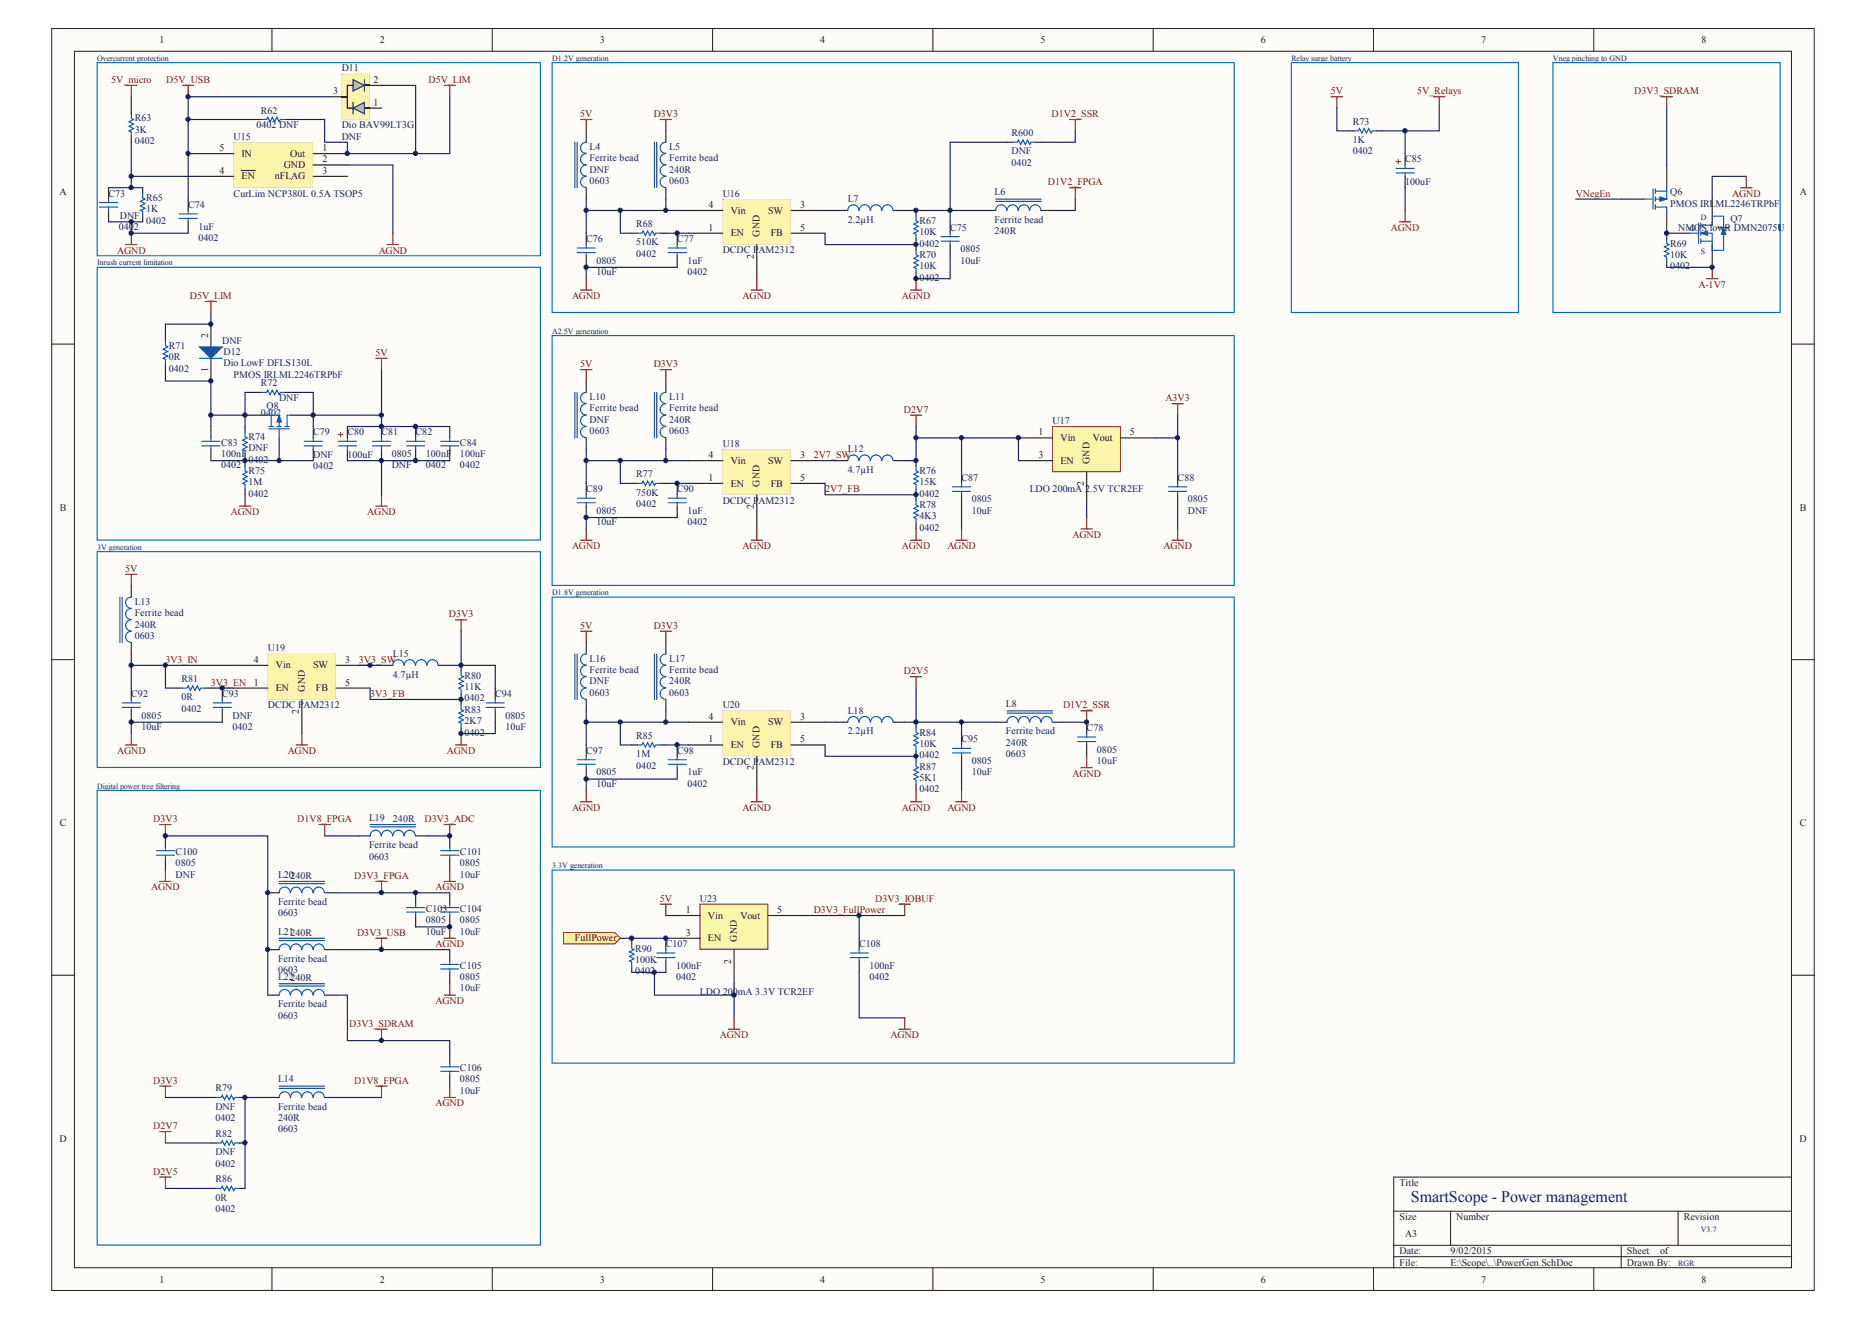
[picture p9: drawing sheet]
<svg xmlns="http://www.w3.org/2000/svg" width="297mm" height="210mm" viewBox="0 0 297 210" stroke-linecap="round" stroke-linejoin="round" font-family="sans-serif">
<defs><g id="words">
<text font-size="2.5" fill="#101f5c" x="224.1" y="190.8">SmartScope - Power management</text>
<g font-size="1.6" fill="#221f1f">
<text x="25.3" y="6.8">1</text>
<text x="60.3" y="6.8">2</text>
<text x="95.3" y="6.8">3</text>
<text x="130.3" y="6.8">4</text>
<text x="165.3" y="6.8">5</text>
<text x="200.3" y="6.8">6</text>
<text x="235.3" y="6.8">7</text>
<text x="270.3" y="6.8">8</text>
<text x="52.9" y="15">3</text>
<text x="59.3" y="16.8">1</text>
<text x="59.3" y="13.1">2</text>
<text x="34.9" y="24">5</text>
<text x="51.2" y="24">1</text>
<text x="34.9" y="27.6">4</text>
<text x="38.4" y="28.5">EN</text>
<text x="38.4" y="24.9">IN</text>
<text x="43.6" y="28.5">nFLAG</text>
<text x="45.1" y="26.7">GND</text>
<text x="46.1" y="24.9">Out</text>
<text x="51.2" y="25.8">2</text>
<text x="51.2" y="27.6">3</text>
<text x="9.5" y="31">A</text>
<text x="112.6" y="33">4</text>
<text x="116.1" y="33.9">Vin</text>
<text x="122" y="33.9">SW</text>
<text x="127.1" y="33">3</text>
<text x="285.9" y="31">A</text>
<text x="112.6" y="36.6">1</text>
<text x="116.1" y="37.5">EN</text>
<text x="119.8" y="41.1" transform="rotate(-90 119.8 41.1)">2</text>
<text x="120.7" y="37.6" transform="rotate(-90 120.7 37.6)">GND</text>
<text x="122.4" y="37.5">FB</text>
<text x="127.1" y="36.6">5</text>
<text x="33" y="53.6" transform="rotate(-90 33 53.6)">2</text>
<text x="33" y="59.1" transform="rotate(-90 33 59.1)">1</text>
<text x="164.9" y="69.1">1</text>
<text x="168.5" y="70">Vin</text>
<text x="173.6" y="70">Vout</text>
<text x="179.5" y="69.1">5</text>
<text x="112.6" y="76.3">1</text>
<text x="112.6" y="72.7">4</text>
<text x="116.1" y="77.2">EN</text>
<text x="116.1" y="73.6">Vin</text>
<text x="120.7" y="77.3" transform="rotate(-90 120.7 77.3)">GND</text>
<text x="122" y="73.6">SW</text>
<text x="122.4" y="77.2">FB</text>
<text x="127.1" y="72.7">3</text>
<text x="127.1" y="76.3">5</text>
<text x="164.9" y="72.7">3</text>
<text x="168.5" y="73.6">EN</text>
<text x="172.1" y="77.2" transform="rotate(-90 172.1 77.2)">2</text>
<text x="173.1" y="73.7" transform="rotate(-90 173.1 73.7)">GND</text>
<text x="9.5" y="81.1">B</text>
<text x="119.8" y="80.8" transform="rotate(-90 119.8 80.8)">2</text>
<text x="285.9" y="81.1">B</text>
<text x="40.3" y="105.2">4</text>
<text x="43.8" y="106.1">Vin</text>
<text x="49.7" y="106.1">SW</text>
<text x="54.8" y="105.2">3</text>
<text x="40.3" y="108.8">1</text>
<text x="43.8" y="109.7">EN</text>
<text x="47.5" y="113.3" transform="rotate(-90 47.5 113.3)">2</text>
<text x="48.4" y="109.8" transform="rotate(-90 48.4 109.8)">GND</text>
<text x="50.2" y="109.7">FB</text>
<text x="54.8" y="108.8">5</text>
<text x="112.6" y="117.9">1</text>
<text x="112.6" y="114.3">4</text>
<text x="116.1" y="118.8">EN</text>
<text x="116.1" y="115.2">Vin</text>
<text x="120.7" y="118.8" transform="rotate(-90 120.7 118.8)">GND</text>
<text x="122" y="115.2">SW</text>
<text x="122.4" y="118.8">FB</text>
<text x="127.1" y="114.3">3</text>
<text x="127.1" y="117.9">5</text>
<text x="119.8" y="122.3" transform="rotate(-90 119.8 122.3)">2</text>
<text x="9.5" y="131.2">C</text>
<text x="285.9" y="131.2">C</text>
<text x="108.9" y="145">1</text>
<text x="108.9" y="148.6">3</text>
<text x="112.5" y="145.9">Vin</text>
<text x="112.5" y="149.5">EN</text>
<text x="117" y="149.5" transform="rotate(-90 117 149.5)">GND</text>
<text x="117.6" y="145.9">Vout</text>
<text x="123.5" y="145">5</text>
<text x="116.1" y="153" transform="rotate(-90 116.1 153)">2</text>
<text x="9.5" y="181.3">D</text>
<text x="285.9" y="181.3">D</text>
<text x="222.3" y="188.3">Title</text>
<text x="222.3" y="193.7">Size</text>
<text x="223.2" y="196.4">A3</text>
<text x="231.3" y="193.7">Number</text>
<text x="267.5" y="193.7">Revision</text>
<text x="25.3" y="203.7">1</text>
<text x="60.3" y="203.7">2</text>
<text x="95.3" y="203.7">3</text>
<text x="130.3" y="203.7">4</text>
<text x="165.3" y="203.7">5</text>
<text x="200.3" y="203.7">6</text>
<text x="222.3" y="199.1">Date:</text>
<text x="222.3" y="200.9">File:</text>
<text x="230.4" y="199.1">9/02/2015</text>
<text x="230.4" y="200.9">E:\Scope\..\PowerGen.SchDoc</text>
<text x="235.3" y="203.7">7</text>
<text x="258.4" y="199.1">Sheet</text>
<text x="258.4" y="200.9">Drawn By:</text>
<text x="263.7" y="199.1">of</text>
<text x="270.3" y="203.7">8</text>
</g>
<g font-size="1.6" fill="#101f5c">
<text x="54.3" y="11.3">D11</text>
<text x="21.4" y="21.1">3K</text>
<text x="21.4" y="22.9">0402</text>
<text x="21.4" y="19.3">R63</text>
<text x="37.1" y="22.2">U15</text>
<text x="40.7" y="20.4">0402 DNF</text>
<text x="41.5" y="18">R62</text>
<text x="54.3" y="22.2">DNF</text>
<text x="54.3" y="20.4">Dio BAV99LT3G</text>
<text x="93.7" y="23.8">L4</text>
<text x="106.3" y="23.8">L5</text>
<text x="160.7" y="21.6">R600</text>
<text x="214.9" y="22.7">1K</text>
<text x="214.9" y="19.8">R73</text>
<text x="93.7" y="27.4">DNF</text>
<text x="93.7" y="29.2">0603</text>
<text x="93.7" y="25.6">Ferrite bead</text>
<text x="106.3" y="27.4">240R</text>
<text x="106.3" y="29.2">0603</text>
<text x="106.3" y="25.6">Ferrite bead</text>
<text x="160.7" y="24.5">DNF</text>
<text x="160.7" y="26.3">0402</text>
<text x="214.9" y="24.5">0402</text>
<text x="223.2" y="29.4">100uF</text>
<text x="223.2" y="25.8">C85</text>
<text x="17.2" y="31.2">C73</text>
<text x="19" y="34.8">DNF</text>
<text x="23.2" y="33.7">1K</text>
<text x="23.2" y="35.5">0402</text>
<text x="23.2" y="31.9">R65</text>
<text x="29.9" y="33">C74</text>
<text x="37.1" y="31.2">CurLim NCP380L 0.5A TSOP5</text>
<text x="114.8" y="31.2">U16</text>
<text x="134.7" y="35.4">2.2µH</text>
<text x="134.7" y="32.1">L7</text>
<text x="146.1" y="35.5">R67</text>
<text x="158" y="31">L6</text>
<text x="158" y="35.4">Ferrite bead</text>
<text x="265.3" y="31">Q6</text>
<text x="265.3" y="32.8">PMOS IRLML2246TRPbF</text>
<text x="274.9" y="35.2">Q7</text>
<text x="18.9" y="36.4">0402</text>
<text x="31.5" y="36.4">1uF</text>
<text x="31.5" y="38.2">0402</text>
<text x="93.1" y="38.4">C76</text>
<text x="94.7" y="41.9">0805</text>
<text x="101.1" y="36.1">R68</text>
<text x="101.1" y="39">510K</text>
<text x="101.1" y="40.8">0402</text>
<text x="107.6" y="38.4">C77</text>
<text x="109.2" y="41.9">1uF</text>
<text x="114.8" y="40.2">DCDC PAM2312</text>
<text x="146.1" y="37.3">10K</text>
<text x="146.1" y="39.1">0402</text>
<text x="146.1" y="41">R70</text>
<text x="150.9" y="36.6">C75</text>
<text x="152.6" y="40.1">0805</text>
<text x="152.6" y="41.9">10uF</text>
<text x="158" y="37.2">240R</text>
<text x="265.3" y="41">10K</text>
<text x="265.3" y="39.1">R69</text>
<text x="266.6" y="36.6">NMOS lowR DMN2075U</text>
<text x="282.4" y="36.6">U</text>
<text x="94.7" y="43.7">10uF</text>
<text x="109.2" y="43.7">0402</text>
<text x="146.1" y="42.8">10K</text>
<text x="146.1" y="44.6">0402</text>
<text x="265.3" y="42.8">0402</text>
<text x="26.8" y="57.2">0R</text>
<text x="26.8" y="59">0402</text>
<text x="26.8" y="55.4">R71</text>
<text x="35.3" y="54.7">DNF</text>
<text x="35.5" y="56.3">D12</text>
<text x="35.5" y="58.1">Dio LowF DFLS130L</text>
<text x="37.1" y="60.1">PMOS IRLML2246TRPbF</text>
<text x="41.5" y="61.4">R72</text>
<text x="42.4" y="65">Q8</text>
<text x="44.3" y="63.7">DNF</text>
<text x="93.7" y="63.5">L10</text>
<text x="93.7" y="65.3">Ferrite bead</text>
<text x="106.3" y="63.5">L11</text>
<text x="106.3" y="65.3">Ferrite bead</text>
<text x="35.1" y="70.7">C83</text>
<text x="39.5" y="69.8">R74</text>
<text x="39.5" y="71.7">DNF</text>
<text x="41.5" y="66.1">0402</text>
<text x="49.8" y="69.1">C79</text>
<text x="55.2" y="69.1">C80</text>
<text x="60.6" y="69.1">C81</text>
<text x="66" y="69.1">C82</text>
<text x="73.1" y="70.7">C84</text>
<text x="93.7" y="67.1">DNF</text>
<text x="93.7" y="68.9">0603</text>
<text x="106.3" y="67.1">240R</text>
<text x="106.3" y="68.9">0603</text>
<text x="114.8" y="70.9">U18</text>
<text x="134.7" y="71.8">L12</text>
<text x="167.2" y="67.3">U17</text>
<text x="35.1" y="72.6">100nF</text>
<text x="35.1" y="74.4">0402</text>
<text x="39.5" y="77.1">1M</text>
<text x="39.5" y="75.3">R75</text>
<text x="39.5" y="73.5">0402</text>
<text x="49.8" y="72.7">DNF</text>
<text x="49.8" y="74.5">0402</text>
<text x="55.2" y="72.7">100uF</text>
<text x="62.2" y="72.6">0805</text>
<text x="62.2" y="74.4">DNF</text>
<text x="67.6" y="72.6">100nF</text>
<text x="67.6" y="74.4">0402</text>
<text x="73.1" y="72.6">100nF</text>
<text x="73.1" y="74.4">0402</text>
<text x="101.1" y="75.8">R77</text>
<text x="134.7" y="75.1">4.7µH</text>
<text x="146.1" y="77.1">15K</text>
<text x="146.1" y="75.3">R76</text>
<text x="152.7" y="76.3">C87</text>
<text x="187.1" y="76.3">C88</text>
<text x="39.5" y="78.9">0402</text>
<text x="93.1" y="78.2">C89</text>
<text x="94.7" y="81.6">0805</text>
<text x="94.7" y="83.4">10uF</text>
<text x="101.1" y="78.7">750K</text>
<text x="101.1" y="80.5">0402</text>
<text x="107.6" y="78.2">C90</text>
<text x="109.2" y="81.6">1uF</text>
<text x="109.2" y="83.4">0402</text>
<text x="114.8" y="80">DCDC PAM2312</text>
<text x="146.1" y="78.9">0402</text>
<text x="146.1" y="82.5">4K3</text>
<text x="146.1" y="80.7">R78</text>
<text x="154.4" y="79.8">0805</text>
<text x="154.4" y="81.6">10uF</text>
<text x="163.6" y="78.2">LDO 200mA 2.5V TCR2EF</text>
<text x="188.7" y="79.8">0805</text>
<text x="188.7" y="81.6">DNF</text>
<text x="146.1" y="84.3">0402</text>
<text x="21.4" y="96">L13</text>
<text x="21.4" y="97.8">Ferrite bead</text>
<text x="21.4" y="99.6">240R</text>
<text x="21.4" y="101.4">0603</text>
<text x="42.5" y="103.4">U19</text>
<text x="62.4" y="107.6">4.7µH</text>
<text x="62.4" y="104.3">L15</text>
<text x="73.8" y="107.8">R80</text>
<text x="93.7" y="105.1">L16</text>
<text x="93.7" y="106.9">Ferrite bead</text>
<text x="106.3" y="105.1">L17</text>
<text x="106.3" y="106.9">Ferrite bead</text>
<text x="20.9" y="110.7">C92</text>
<text x="28.8" y="111.2">0R</text>
<text x="28.8" y="113">0402</text>
<text x="28.8" y="108.3">R81</text>
<text x="35.3" y="110.7">C93</text>
<text x="42.5" y="112.5">DCDC PAM2312</text>
<text x="73.8" y="109.6">11K</text>
<text x="73.8" y="111.4">0402</text>
<text x="73.8" y="113.2">R83</text>
<text x="78.7" y="110.7">C94</text>
<text x="93.7" y="108.7">DNF</text>
<text x="93.7" y="110.5">0603</text>
<text x="106.3" y="108.7">240R</text>
<text x="106.3" y="110.5">0603</text>
<text x="114.8" y="112.5">U20</text>
<text x="134.7" y="113.4">L18</text>
<text x="159.8" y="112.3">L8</text>
<text x="22.5" y="114.1">0805</text>
<text x="22.5" y="115.9">10uF</text>
<text x="36.9" y="114.1">DNF</text>
<text x="36.9" y="115.9">0402</text>
<text x="73.8" y="115">2K7</text>
<text x="73.8" y="116.8">0402</text>
<text x="80.3" y="114.1">0805</text>
<text x="80.3" y="115.9">10uF</text>
<text x="93.1" y="119.7">C97</text>
<text x="101.1" y="117.3">R85</text>
<text x="107.6" y="119.7">C98</text>
<text x="134.7" y="116.6">2.2µH</text>
<text x="146.1" y="118.6">10K</text>
<text x="146.1" y="116.8">R84</text>
<text x="152.7" y="117.9">C95</text>
<text x="159.8" y="118.4">240R</text>
<text x="159.8" y="116.6">Ferrite bead</text>
<text x="172.6" y="116.1">C78</text>
<text x="174.2" y="119.5">0805</text>
<text x="94.7" y="123.1">0805</text>
<text x="94.7" y="124.9">10uF</text>
<text x="101.1" y="120.2">1M</text>
<text x="101.1" y="122">0402</text>
<text x="109.2" y="123.1">1uF</text>
<text x="109.2" y="124.9">0402</text>
<text x="114.8" y="121.5">DCDC PAM2312</text>
<text x="146.1" y="120.4">0402</text>
<text x="146.1" y="124">5K1</text>
<text x="146.1" y="125.8">0402</text>
<text x="146.1" y="122.2">R87</text>
<text x="154.4" y="121.3">0805</text>
<text x="154.4" y="123.1">10uF</text>
<text x="159.8" y="120.2">0603</text>
<text x="174.2" y="121.3">10uF</text>
<text x="58.6" y="130.3">L19</text>
<text x="62.4" y="130.5">240R</text>
<text x="27.9" y="135.7">C100</text>
<text x="27.9" y="137.6">0805</text>
<text x="58.6" y="134.7">Ferrite bead</text>
<text x="58.6" y="136.5">0603</text>
<text x="73.1" y="137.6">0805</text>
<text x="73.1" y="135.7">C101</text>
<text x="27.9" y="139.4">DNF</text>
<text x="44.2" y="139.4">L20240R</text>
<text x="44.2" y="143.7">Ferrite bead</text>
<text x="73.1" y="139.4">10uF</text>
<text x="111.2" y="143.2">U23</text>
<text x="44.2" y="148.4">L21240R</text>
<text x="44.2" y="145.5">0603</text>
<text x="67.6" y="144.8">C103</text>
<text x="67.6" y="146.6">0805</text>
<text x="67.6" y="148.4">10uF</text>
<text x="73.1" y="146.6">0805</text>
<text x="73.1" y="148.4">10uF</text>
<text x="73.1" y="144.8">C104</text>
<text x="44.2" y="152.7">Ferrite bead</text>
<text x="44.2" y="155.6">L22240R</text>
<text x="44.2" y="154.5">0603</text>
<text x="73.1" y="155.6">0805</text>
<text x="73.1" y="153.8">C105</text>
<text x="100.9" y="152.9">100K</text>
<text x="100.9" y="154.7">0402</text>
<text x="100.9" y="151.1">R90</text>
<text x="105.8" y="150.4">C107</text>
<text x="107.4" y="153.8">100nF</text>
<text x="107.4" y="155.6">0402</text>
<text x="136.5" y="150.4">C108</text>
<text x="138.1" y="153.8">100nF</text>
<text x="138.1" y="155.6">0402</text>
<text x="44.2" y="159.9">Ferrite bead</text>
<text x="44.2" y="161.7">0603</text>
<text x="73.1" y="157.4">10uF</text>
<text x="111.2" y="158">LDO 200mA 3.3V TCR2EF</text>
<text x="34.2" y="173.3">R79</text>
<text x="44.2" y="171.9">L14</text>
<text x="73.1" y="171.9">0805</text>
<text x="73.1" y="173.7">10uF</text>
<text x="73.1" y="170.1">C106</text>
<text x="34.2" y="176.2">DNF</text>
<text x="34.2" y="178">0402</text>
<text x="44.2" y="178">240R</text>
<text x="44.2" y="179.8">0603</text>
<text x="44.2" y="176.2">Ferrite bead</text>
<text x="34.2" y="183.4">DNF</text>
<text x="34.2" y="185.2">0402</text>
<text x="34.2" y="180.5">R82</text>
<text x="34.2" y="190.6">0R</text>
<text x="34.2" y="187.7">R86</text>
<text x="34.2" y="192.4">0402</text>
</g>
<g font-size="1.6" fill="#751012">
<text x="17.7" y="13.1">5V_micro</text>
<text x="26.4" y="13.1">D5V_USB</text>
<text x="68.1" y="13.1">D5V_LIM</text>
<text x="211.4" y="15">5V</text>
<text x="225.1" y="15">5V_Relays</text>
<text x="259.6" y="15">D3V3_SDRAM</text>
<text x="92.1" y="18.6">5V</text>
<text x="103.8" y="18.6">D3V3</text>
<text x="167" y="18.6">D1V2_SSR</text>
<text x="166.4" y="29.4">D1V2_FPGA</text>
<text x="250.3" y="31.2">VNegEn</text>
<text x="275.1" y="31.2">AGND</text>
<text x="18.6" y="40.3">AGND</text>
<text x="60.1" y="40.3">AGND</text>
<text x="220.9" y="36.6">AGND</text>
<text x="30.1" y="47.5">D5V_LIM</text>
<text x="90.9" y="47.5">AGND</text>
<text x="118" y="47.5">AGND</text>
<text x="143.3" y="47.5">AGND</text>
<text x="269.8" y="45.7">A-1V7</text>
<text x="59.6" y="56.5">5V</text>
<text x="92.1" y="58.3">5V</text>
<text x="103.8" y="58.3">D3V3</text>
<text x="143.6" y="65.5">D2V7</text>
<text x="185.1" y="63.7">A3V3</text>
<text x="129.3" y="72.7">2V7_SW</text>
<text x="36.7" y="81.8">AGND</text>
<text x="58.3" y="81.8">AGND</text>
<text x="131.1" y="78.2">2V7_FB</text>
<text x="90.9" y="87.2">AGND</text>
<text x="118" y="87.2">AGND</text>
<text x="143.3" y="87.2">AGND</text>
<text x="150.5" y="87.2">AGND</text>
<text x="170.4" y="85.4">AGND</text>
<text x="184.8" y="87.2">AGND</text>
<text x="19.9" y="90.8">5V</text>
<text x="71.3" y="98">D3V3</text>
<text x="92.1" y="99.8">5V</text>
<text x="103.8" y="99.8">D3V3</text>
<text x="26.3" y="105.2">3V3_IN</text>
<text x="57" y="105.2">3V3_SW</text>
<text x="143.6" y="107">D2V5</text>
<text x="33.5" y="108.8">3V3_EN</text>
<text x="58.8" y="110.7">3V3_FB</text>
<text x="168.9" y="112.5">D1V2_SSR</text>
<text x="18.6" y="119.7">AGND</text>
<text x="45.7" y="119.7">AGND</text>
<text x="71" y="119.7">AGND</text>
<text x="170.4" y="123.3">AGND</text>
<text x="24.3" y="130.5">D3V3</text>
<text x="47.2" y="130.5">D1V8_FPGA</text>
<text x="67.4" y="130.5">D3V3_ADC</text>
<text x="90.9" y="128.7">AGND</text>
<text x="118" y="128.7">AGND</text>
<text x="143.3" y="128.7">AGND</text>
<text x="150.5" y="128.7">AGND</text>
<text x="24" y="141.4">AGND</text>
<text x="56.2" y="139.5">D3V3_FPGA</text>
<text x="69.2" y="141.4">AGND</text>
<text x="104.8" y="143.2">5V</text>
<text x="139" y="143.2">D3V3_IOBUF</text>
<text x="56.7" y="148.6">D3V3_USB</text>
<text x="91.3" y="149.5">FullPower</text>
<text x="129.3" y="145">D3V3_FullPower</text>
<text x="69.2" y="150.4">AGND</text>
<text x="69.2" y="159.4">AGND</text>
<text x="55.5" y="163">D3V3_SDRAM</text>
<text x="114.3" y="164.8">AGND</text>
<text x="141.4" y="164.8">AGND</text>
<text x="24.3" y="172">D3V3</text>
<text x="56.2" y="172">D1V8_FPGA</text>
<text x="24.3" y="179.3">D2V7</text>
<text x="69.2" y="175.7">AGND</text>
<text x="24.3" y="186.5">D2V5</text>
</g>
<g font-size="1.3" fill="#101f5c">
<text x="15.4" y="9.6">Overcurrent protection</text>
<text x="87.7" y="9.6">D1.2V generation</text>
<text x="205.1" y="9.6">Relay surge battery</text>
<text x="246.7" y="9.6">Vneg pinching to GND</text>
<text x="248.8" y="9.6">g pi</text>
<text x="252.8" y="9.6">ng</text>
<text x="270.2" y="34.9">D</text>
<text x="268.4" y="36.7">G</text>
<text x="270.2" y="40.3">S</text>
<text x="15.4" y="42.1">Inrush current limitation</text>
<text x="87.7" y="53">A2.5V generation</text>
<text x="15.4" y="87.3">3V generation</text>
<text x="87.7" y="94.5">D1.8V generation</text>
<text x="15.4" y="125.2">Digital power tree filtering</text>
<text x="87.7" y="137.8">3.3V generation</text>
<text x="90.6" y="137.8">g</text>
<text x="270.2" y="195.6">V3.7</text>
<text x="266.6" y="201">RGR</text>
</g>
</g></defs>
<path d="M8.2 4.5h280v200.4h-280z" fill="#fefcf8"/>
<path d="M8.2 4.5h280v200.4h-280z" fill="none" stroke="#221f1f" stroke-width=".16"/>
<path d="M11.8 8.1h272.8v193.2h-272.8z" fill="#fefcf8"/>
<g fill="none" stroke="#221f1f" stroke-width=".16">
<path d="M11.8 8.1h272.8v193.2h-272.8zM43.2 4.5v3.6M78.2 4.5v3.6M113.2 4.5v3.6M148.2 4.5v3.6M183.2 4.5v3.6M218.2 4.5v3.6M253.2 4.5v3.6M8.2 54.6h3.6M284.6 54.6h3.6M8.2 104.7h3.6M284.6 104.7h3.6"/>
<path d="M8.2 154.8h3.6M284.6 154.8h3.6M221.4 192.3h63.2M221.4 197.7h63.2M221.4 199.5h63.2M230.4 192.3v5.4M257.5 197.7v3.6M266.6 192.3v5.4M284.6 186.9h-63.2v14.4M43.2 201.3v3.6M78.2 201.3v3.6M113.2 201.3v3.6"/>
<path d="M148.2 201.3v3.6M183.2 201.3v3.6M218.2 201.3v3.6M253.2 201.3v3.6"/>
</g>
<g fill="none" stroke="#751012" stroke-width=".18">
<path d="M169.9 29.8h1.8M170.8 29.8v1.8M32.6 47.9h1.8M33.5 47.9v1.8M59.7 56.9h1.8M60.6 56.9v1.8M38.9 78.6v1.8M60.6 78.6v1.8M20 91.2h1.8M20.9 91.2v1.8M38 80.4h1.8M59.7 80.4h1.8"/>
<path d="M72.3 98.4h1.9M73.2 98.4v1.8M25.4 130.9h1.8M25.4 139.9h1.8M26.3 130.9v1.8M26.3 138.1v1.8M59.7 139.9h1.8M60.6 139.9v1.9M70.5 130.9h1.8M70.5 139.9h1.8M71.4 130.9v1.8M71.4 138.1v1.8"/>
<path d="M59.7 149h1.8M60.6 149v1.8M70.5 149h1.8M70.5 158h1.8M71.4 147.2v1.8M71.4 156.2v1.8"/>
</g>
<path d="M33.5 65.9h5.4M33.5 73.1h16.3M40.7 62.3h-1.8v5.4M55.2 67.7h16.2M60.6 73.1v5.5M67.8 132.7h3.6M53.4 141.8h18M53.4 150.8h18M66 147.2h5.4" fill="none" stroke="#101f5c" stroke-width=".18"/>
<g fill="none" stroke="#221f1f" stroke-width=".18">
<path d="M33.5 67.7v1.8M33.5 71.3v1.8M38.9 67.7v.9M38.9 72.2v1.8M38.9 77.7v.9M40.7 62.3h.9M45.2 62.3h.9M49.8 67.7v1.8M49.8 71.3v1.8M55.2 67.7v1.8M55.2 71.3v1.8M60.6 67.7v1.8"/>
<path d="M60.6 71.3v1.8M66 67.7v1.8M66 71.3v1.8M26.3 132.7v1.8M26.3 136.3v1.8M57 132.7h1.8M66 132.7h1.8M71.4 132.7v1.8M71.4 136.3v1.8M42.5 150.8h1.8M42.5 141.8h1.8M51.6 150.8h1.8"/>
<path d="M51.6 141.8h1.8M66 141.8v1.8M66 145.4v1.8M71.4 141.8v1.8M71.4 145.4v1.8M71.4 150.8v1.8M71.4 154.4v1.8"/>
</g>
<g fill="none" stroke="#1550a3" stroke-width=".18">
<path d="M32.1 70.1h2.8M32.1 70.8h2.8M33.5 69.5v.6M33.5 70.8v.5M38.9 68.6v.7l.4 .2-.7 .4 .7 .4-.7 .3 .7 .4-.7 .3 .3 .2v.7M38.9 74v.8l.4 .1-.7 .4 .7 .4-.7 .3 .7 .4-.7 .4 .3 .1v.8M41.6 62.3h.8l.1-.4 .4 .8 .4-.8 .3 .8 .4-.8 .3 .8 .2-.4h.7M48.3 70.1h2.9M48.3 70.8h2.9M49.8 69.5v.6M49.8 70.8v.5M53.7 70.1h2.9"/>
<path d="M53.7 70.8h2.9M55.2 69.5v.6M55.2 70.8v.5M59.2 70.1h2.8M59.2 70.8h2.8M60.6 69.5v.6M60.6 70.8v.5M64.6 70.1h2.9M64.6 70.8h2.9M66 69.5v.6M66 70.8v.5M24.8 135.1h2.9"/>
<path d="M24.8 135.8h2.9M26.3 134.5v.6M26.3 135.8v.5M60.5 132.7a.88 .88 0 0 0-.8-.9 .88 .88 0 0 0-.9 .9M62.4 132.7a.88 .88 0 0 0-.9-.9 .88 .88 0 0 0-.9 .9M64.2 132.7a.88 .88 0 0 0-.9-.9 .88 .88 0 0 0-.9 .9M66 132.7a.88 .88 0 0 0-.9-.9 .88 .88 0 0 0-.9 .9M70 135.1h2.9M70 135.8h2.9M71.4 134.5v.6M71.4 135.8v.5M46.1 150.8a.88 .88 0 0 0-.9-.9 .88 .88 0 0 0-.9 .9"/>
<path d="M46.1 141.8a.88 .88 0 0 0-.9-.9 .88 .88 0 0 0-.9 .9M47.9 150.8a.88 .88 0 0 0-.9-.9 .88 .88 0 0 0-.9 .9M47.9 141.8a.88 .88 0 0 0-.9-.9 .88 .88 0 0 0-.9 .9M49.7 150.8a.88 .88 0 0 0-.9-.9 .88 .88 0 0 0-.8 .9M49.7 141.8a.88 .88 0 0 0-.9-.9 .88 .88 0 0 0-.8 .9M51.5 150.8a.88 .88 0 0 0-.9-.9 .88 .88 0 0 0-.8 .9M51.5 141.8a.88 .88 0 0 0-.9-.9 .88 .88 0 0 0-.8 .9M64.6 144.1h2.9M64.6 144.8h2.9M66 143.6v.5M66 144.8v.6M70 144.1h2.9"/>
<path d="M70 144.8h2.9M70 153.1h2.9M70 153.9h2.9M71.4 143.6v.5M71.4 144.8v.6M71.4 152.6v.5M71.4 153.9v.5"/>
</g>
<path d="M44.3 139.9h7.3M58.8 130.9h7.2M58.8 131.3h7.2M44.3 149h7.3M44.3 149.3h7.3M44.3 140.3h7.3" fill="none" stroke="#1b4197" stroke-width=".18"/>
<path d="M53.7 69h.8M54.1 68.6v.7" fill="none" stroke="#ec1c24" stroke-width=".18"/>
<g fill="#221f1f">
<path d="M37.1 109.2h5.4l.1 .1h-.1h-5.4z"/>
<path d="M37.1 105.6h5.4h.1l-.1 .1h-5.4z"/>
<path d="M53.3 105.6h5.5h.1l-.1 .1h-5.4z"/>
<path d="M53.3 109.2h5.5l.1 .1h-.1h-5.4z"/>
</g>
<path d="M42.5 103.8h10.8v7.2h-10.8l.1-1.7-.1-.1 .1-3.6zM43.8 108.7v1.1h2.1v-1.1zM50.2 108.7v1h1.8v-1zM49.8 105.1v1.1h2.3v-1.1zM43.8 105v1.2h1.6v-1.2zM45.4 105.4v.7h.8v-.7z" fill="#faf5aa"/>
<path d="M42.5 109.2l.1 .1h-.1z" fill="#221f1f"/>
<path d="M43.8 108.7h2.1v1.1h-2.1z" fill="#faf5aa"/>
<path d="M42.5 105.6h.1l-.1 .1z" fill="#221f1f"/>
<g fill="#faf5aa">
<path d="M43.8 105h1.6v1.2h-1.6z"/>
<path d="M45.4 105.4h.8v.7h-.8z"/>
</g>
<path d="M53.3 105.6v.1z" fill="#221f1f"/>
<path d="M49.8 105.1h2.3v1.1h-2.3z" fill="#faf5aa"/>
<path d="M53.3 109.2v.1z" fill="#221f1f"/>
<path d="M50.2 108.7h1.8v1h-1.8z" fill="#faf5aa"/>
<path d="M42.5 109.3v1.7h10.8v-1.7v1.7h-10.8zM42.5 105.7v3.5zM42.5 103.8h10.8v1.8v-1.8h-10.8v1.8z" fill="#751012"/>
<g fill="#221f1f">
<path d="M42.5 109.2v.1z"/>
<path d="M42.5 105.6v.1z"/>
<path d="M53.3 105.6v.1z"/>
<path d="M53.3 109.2v.1z"/>
</g>
<path d="M53.3 105.7v3.5z" fill="#751012"/>
<path d="M20.9 93v1.8M20.9 102v1.8M20.9 109.3v1.8M20.9 112.9v1.8M28.1 109.3h.9M32.6 109.3h.9M35.3 109.3v1.8M35.3 112.9v1.8M48 111.1v5.4M73.2 105.6v.9M73.2 110.2v1.8M73.2 115.6v.9" fill="none" stroke="#221f1f" stroke-width=".18"/>
<g fill="none" stroke="#1550a3" stroke-width=".18">
<path d="M20.9 98.4a.88 .88 0 0 0-.9 .9 .88 .88 0 0 0 .9 .9M20.9 96.6a.88 .88 0 0 0-.9 .9 .88 .88 0 0 0 .9 .9M20.9 94.8a.88 .88 0 0 0-.9 .9 .88 .88 0 0 0 .9 .9M19.4 111.6h2.9M19.4 112.3h2.9M20.9 100.2a.88 .88 0 0 0-.9 .9 .88 .88 0 0 0 .9 .9M20.9 111.1v.5M20.9 112.3v.6M29 109.3h.7l.2-.4 .4 .7 .3-.7 .4 .7 .3-.7 .4 .7 .2-.3h.7M33.9 111.6h2.9M33.9 112.3h2.9M35.3 111.1v.5"/>
<path d="M35.3 112.3v.6M73.2 106.5v.8l.4 .1-.7 .4 .7 .4-.7 .3 .7 .4-.7 .4 .3 .1v.8M73.2 112v.7l.4 .2-.7 .3 .7 .4-.7 .3 .7 .4-.7 .4 .3 .2v.7"/>
</g>
<path d="M19 94.8v7.2M19.4 94.8v7.2" fill="none" stroke="#1b4197" stroke-width=".18"/>
<path d="M46.1 62.3h3.7v5.4M26.3 105.6v3.7h1.8M33.5 109.3h3.6M58.8 109.3v1.8h14.4" fill="none" stroke="#101f5c" stroke-width=".18"/>
<path d="M92.2 19h1.8M93.1 19v1.8M20 118.3h1.8M20.9 116.5v1.8M72.3 118.3h1.9M73.2 116.5v1.8" fill="none" stroke="#751012" stroke-width=".18"/>
<g fill="#221f1f">
<path d="M109.3 37l5.5-.1 .1 .1-.1 .1h-5.4z"/>
<path d="M109.3 33.4l5.5-.1 .1 .1-.1 .1h-5.4z"/>
<path d="M125.6 33.4l5.5-.1v.1v.1h-5.5z"/>
<path d="M125.6 37l5.5-.1v.1v.1h-5.5z"/>
</g>
<path d="M114.8 31.6h10.8v7.2h-10.8l.1-1.8-.1-.1 .1-3.5zM116.1 36.5v1h2.1v-1zM122.4 36.5v1h1.9v-1zM122.1 32.8v1.1h2.3v-1.1zM116.1 32.8v1.1h1.5v-1.1zM117.7 33.2v.7h.8v-.7z" fill="#faf5aa"/>
<path d="M114.8 36.9l.1 .1-.1 .1z" fill="#221f1f"/>
<path d="M116.1 36.5h2.1v1h-2.1z" fill="#faf5aa"/>
<path d="M114.8 33.3l.1 .1-.1 .1z" fill="#221f1f"/>
<g fill="#faf5aa">
<path d="M116.1 32.8h1.5v1.1h-1.5z"/>
<path d="M117.7 33.2h.8v.7h-.8z"/>
</g>
<path d="M125.6 33.4v.1z" fill="#221f1f"/>
<path d="M122.1 32.8h2.3v1.1h-2.3z" fill="#faf5aa"/>
<path d="M125.6 37v.1z" fill="#221f1f"/>
<path d="M122.4 36.5h1.9v1h-1.9z" fill="#faf5aa"/>
<path d="M114.8 37.1v1.7h10.8v-1.7v1.7h-10.8zM125.6 33.5v3.5zM114.8 33.5v3.4zM114.8 31.6h10.8v1.7v-1.7h-10.8v1.7z" fill="#751012"/>
<g fill="#221f1f">
<path d="M114.8 36.9v.2z"/>
<path d="M114.8 33.3v.2z"/>
<path d="M125.6 33.4v.1z"/>
<path d="M125.6 37v.1z"/>
</g>
<g fill="none" stroke="#221f1f" stroke-width=".18">
<path d="M93.1 20.8v1.8M93.1 29.8v1.8M93.1 37v1.8M100.3 37h.9M104.9 37h.9M105.8 20.8v1.8M105.8 29.8v1.8M107.6 37v1.8M120.2 38.8v5.5M132.9 33.4h1.8M141.9 33.4h1.8M145.5 33.4v.9"/>
<path d="M145.5 37.9v1.8M93.1 40.6v1.8M107.6 40.6v1.8M145.5 43.3v1M60.6 105.6h1.8M69.6 105.6h1.8"/>
</g>
<g fill="none" stroke="#1550a3" stroke-width=".18">
<path d="M91.7 39.4h2.9M93.1 28a.88 .88 0 0 0-.9 .9 .88 .88 0 0 0 .9 .9M93.1 26.2a.88 .88 0 0 0-.9 .9 .88 .88 0 0 0 .9 .8M93.1 24.4a.88 .88 0 0 0-.9 .9 .88 .88 0 0 0 .9 .9M93.1 22.6a.88 .88 0 0 0-.9 .9 .88 .88 0 0 0 .9 .8M93.1 38.8v.6M101.2 37h.8l.2-.3 .3 .7 .4-.7 .3 .7 .4-.7 .4 .7 .1-.4h.8M105.8 28a.88 .88 0 0 0-.9 .9 .88 .88 0 0 0 .9 .9M105.8 26.2a.88 .88 0 0 0-.9 .9 .88 .88 0 0 0 .9 .8M105.8 24.4a.88 .88 0 0 0-.9 .9 .88 .88 0 0 0 .9 .9M105.8 22.6a.88 .88 0 0 0-.9 .9 .88 .88 0 0 0 .9 .8M106.1 39.4h2.9"/>
<path d="M107.6 38.8v.6M136.4 33.4a.88 .88 0 0 0-.9-.9 .88 .88 0 0 0-.8 .9M138.2 33.4a.88 .88 0 0 0-.8-.9 .88 .88 0 0 0-.9 .9M140 33.4a.88 .88 0 0 0-.8-.9 .88 .88 0 0 0-.9 .9M141.8 33.4a.88 .88 0 0 0-.8-.9 .88 .88 0 0 0-.9 .9M145.5 34.3v.7l.4 .2-.8 .4 .8 .3-.8 .4 .8 .4-.8 .3 .4 .2v.7M145.5 39.7v.8l.4 .1-.8 .4 .8 .4-.8 .3 .8 .4-.8 .3 .4 .2v.7M91.7 40.1h2.9M93.1 40.1v.5M106.1 40.1h2.9M107.6 40.1v.5M64.2 105.6a.88 .88 0 0 0-.9-.9 .88 .88 0 0 0-.9 .9"/>
<path d="M66 105.6a.88 .88 0 0 0-.9-.9 .88 .88 0 0 0-.9 .9M67.8 105.6a.88 .88 0 0 0-.9-.9 .88 .88 0 0 0-.9 .9M69.6 105.6a.88 .88 0 0 0-.9-.9 .88 .88 0 0 0-.9 .9"/>
</g>
<path d="M91.3 22.6v7.2M91.7 22.6v7.2M104 22.6v7.2M104.3 22.6v7.2" fill="none" stroke="#1b4197" stroke-width=".18"/>
<path d="M98.5 33.4v3.6h1.8M105.8 37h3.6M105.8 31.6v1.8M131.1 37v1.8h14.4" fill="none" stroke="#101f5c" stroke-width=".18"/>
<path d="M104.9 19h1.8M105.8 19v1.8M92.2 46.1h1.8M92.2 58.7h1.8M93.1 44.3v1.8M93.1 58.7v1.8M144.6 46.1h1.8M145.5 44.3v1.8M144.6 65.9h1.8M145.5 65.9v1.8" fill="none" stroke="#751012" stroke-width=".18"/>
<g fill="#221f1f">
<path d="M109.3 76.7h5.5l.1 .1h-.1h-5.4z"/>
<path d="M109.3 73.1h5.5h.1l-.1 .1h-5.4z"/>
<path d="M125.6 73.1h5.5v.1h-5.5z"/>
<path d="M125.6 76.7h5.5v.1h-5.5z"/>
</g>
<path d="M114.8 71.3h10.8v7.2h-10.8l.1-1.7-.1-.1 .1-3.6zM116.1 76.2v1.1h2.1v-1.1zM122.4 76.2v1h1.9v-1zM122.1 72.6v1.1h2.3v-1.1zM116.1 72.5v1.2h1.5v-1.2zM117.7 72.9v.7h.8v-.7z" fill="#faf5aa"/>
<path d="M114.8 76.7l.1 .1h-.1z" fill="#221f1f"/>
<path d="M116.1 76.2h2.1v1.1h-2.1z" fill="#faf5aa"/>
<path d="M114.8 73.1h.1l-.1 .1z" fill="#221f1f"/>
<g fill="#faf5aa">
<path d="M116.1 72.5h1.5v1.2h-1.5z"/>
<path d="M117.7 72.9h.8v.7h-.8z"/>
</g>
<path d="M125.6 73.1v.1z" fill="#221f1f"/>
<path d="M122.1 72.6h2.3v1.1h-2.3z" fill="#faf5aa"/>
<path d="M125.6 76.7v.1z" fill="#221f1f"/>
<path d="M122.4 76.2h1.9v1h-1.9z" fill="#faf5aa"/>
<path d="M114.8 76.8v1.7h10.8v-1.7v1.7h-10.8zM125.6 73.2v3.5zM114.8 73.2v3.5zM114.8 71.3h10.8v1.8v-1.8h-10.8v1.8z" fill="#751012"/>
<g fill="#221f1f">
<path d="M114.8 76.7v.1z"/>
<path d="M114.8 73.1v.1z"/>
<path d="M125.6 73.1v.1z"/>
<path d="M125.6 76.7v.1z"/>
</g>
<g fill="none" stroke="#221f1f" stroke-width=".18">
<path d="M93.1 60.5v1.8M93.1 69.5v1.8M93.1 76.8v1.8M100.3 76.8h.9M104.9 76.8h.9M105.8 60.5v1.8M105.8 69.5v1.8M107.6 76.8v1.8M120.2 78.6v5.4M132.9 73.1h1.8M141.9 73.1h1.8M145.5 73.1v.9"/>
<path d="M145.5 77.7v1.8M93.1 80.4v1.8M107.6 80.4v1.8M145.5 83.1v.9"/>
</g>
<g fill="none" stroke="#1550a3" stroke-width=".18">
<path d="M91.7 79.1h2.9M91.7 79.8h2.9M93.1 67.7a.88 .88 0 0 0-.9 .9 .88 .88 0 0 0 .9 .9M93.1 65.9a.88 .88 0 0 0-.9 .9 .88 .88 0 0 0 .9 .9M93.1 64.1a.88 .88 0 0 0-.9 .9 .88 .88 0 0 0 .9 .9M93.1 62.3a.88 .88 0 0 0-.9 .9 .88 .88 0 0 0 .9 .9M93.1 78.6v.5M93.1 79.8v.6M101.2 76.8h.8l.2-.4 .3 .7 .4-.7 .3 .7 .4-.7 .4 .7 .1-.3h.8M105.8 67.7a.88 .88 0 0 0-.9 .9 .88 .88 0 0 0 .9 .9M105.8 65.9a.88 .88 0 0 0-.9 .9 .88 .88 0 0 0 .9 .9M105.8 64.1a.88 .88 0 0 0-.9 .9 .88 .88 0 0 0 .9 .9"/>
<path d="M105.8 62.3a.88 .88 0 0 0-.9 .9 .88 .88 0 0 0 .9 .9M106.1 79.1h2.9M106.1 79.8h2.9M107.6 78.6v.5M107.6 79.8v.6M136.4 73.1a.88 .88 0 0 0-.9-.9 .88 .88 0 0 0-.8 .9M138.2 73.1a.88 .88 0 0 0-.8-.9 .88 .88 0 0 0-.9 .9M140 73.1a.88 .88 0 0 0-.8-.9 .88 .88 0 0 0-.9 .9M141.8 73.1a.88 .88 0 0 0-.8-.9 .88 .88 0 0 0-.9 .9M145.5 74v.8l.4 .1-.8 .4 .8 .4-.8 .3 .8 .4-.8 .4 .4 .1v.8M145.5 79.5v.7l.4 .2-.8 .3 .8 .4-.8 .3 .8 .4-.8 .4 .4 .1v.8"/>
</g>
<path d="M91.3 62.3v7.2M91.7 62.3v7.2M104 62.3v7.2M104.3 62.3v7.2" fill="none" stroke="#1b4197" stroke-width=".18"/>
<path d="M93.1 71.3v5.5M98.5 73.1v3.7h1.8M105.8 76.8h3.6M105.8 71.3v1.8M131.1 76.8v1.8h14.4" fill="none" stroke="#101f5c" stroke-width=".18"/>
<path d="M104.9 58.7h1.8M105.8 58.7v1.8M92.2 85.8h1.8M93.1 84v1.8M144.6 85.8h1.8M145.5 84v1.8" fill="none" stroke="#751012" stroke-width=".18"/>
<path d="M167.2 67.7h10.8v7.2h-10.8z" fill="#f9f5a9"/>
<path d="M167.2 67.7h10.8v7.2h-10.8z" fill="none" stroke="#751012" stroke-width=".16"/>
<path d="M161.8 69.5h5.4M161.8 73.1h5.4M172.6 74.9v5.5M178 69.5h5.4" fill="none" stroke="#221f1f" stroke-width=".18"/>
<path d="M186.2 64.1h1.8M187.1 64.1v1.8M171.7 84h1.8M172.6 82.2v1.8M92.2 100.2h1.8M93.1 100.2v1.8M144.6 107.4h1.8M145.5 107.4v1.9" fill="none" stroke="#751012" stroke-width=".18"/>
<path d="M172.6 80.4v1.8" fill="none" stroke="#101f5c" stroke-width=".18"/>
<g fill="#221f1f">
<path d="M109.3 118.2h5.5l.1 .1-.1 .1h-5.4z"/>
<path d="M109.3 114.6h5.5l.1 .1-.1 .1h-5.4z"/>
<path d="M125.6 114.6h5.5v.1v.1h-5.5z"/>
<path d="M125.6 118.2h5.5v.1v.1h-5.5z"/>
</g>
<path d="M114.8 112.9h10.8v7.1h-10.8l.1-1.7-.1-.1 .1-3.5zM116.1 117.7v1.1h2.1v-1.1zM122.4 117.7v1.1h1.9v-1.1zM122.1 114.1v1.1h2.3v-1.1zM116.1 114.1v1.1h1.5v-1.1zM117.7 114.4v.8h.8v-.8z" fill="#faf5aa"/>
<path d="M114.8 118.2l.1 .1-.1 .1z" fill="#221f1f"/>
<path d="M116.1 117.7h2.1v1.1h-2.1z" fill="#faf5aa"/>
<path d="M114.8 114.6l.1 .1-.1 .1z" fill="#221f1f"/>
<g fill="#faf5aa">
<path d="M116.1 114.1h1.5v1.1h-1.5z"/>
<path d="M117.7 114.4h.8v.8h-.8z"/>
</g>
<path d="M125.6 114.6v.1z" fill="#221f1f"/>
<path d="M122.1 114.1h2.3v1.1h-2.3z" fill="#faf5aa"/>
<path d="M125.6 118.2v.1z" fill="#221f1f"/>
<path d="M122.4 117.7h1.9v1.1h-1.9z" fill="#faf5aa"/>
<path d="M114.8 118.4v1.6h10.8v-1.7v1.7h-10.8zM125.6 114.7v3.5zM114.8 114.8v3.4zM114.8 112.9h10.8v1.7v-1.7h-10.8v1.7z" fill="#751012"/>
<g fill="#221f1f">
<path d="M114.8 118.2v.2z"/>
<path d="M114.8 114.6v.2z"/>
<path d="M125.6 114.6v.1z"/>
<path d="M125.6 118.2v.2z"/>
</g>
<g fill="none" stroke="#221f1f" stroke-width=".18">
<path d="M33.5 51.5v3.6M33.5 56.9v3.6M152.7 74.9v1.9M152.7 78.6v1.8M93.1 102v1.8M93.1 111.1v1.8M93.1 118.3v1.8M100.3 118.3h.9M104.9 118.3h.9M105.8 102v1.8M105.8 111.1v1.8M107.6 118.3v1.8"/>
<path d="M132.9 114.7h1.8M141.9 114.7h1.8M145.5 114.7v.9M145.5 119.2v1.8M152.7 116.5v1.8M93.1 121.9v1.8M107.6 121.9v1.8M120.2 120.1v5.4M145.5 124.6v.9M152.7 120.1v1.8M71.4 167v1.8M71.4 170.6v1.8"/>
</g>
<g fill="none" stroke="#1550a3" stroke-width=".18">
<path d="M151.3 77.3h2.9M151.3 78h2.9M152.7 76.8v.5M152.7 78v.6M93.1 109.3a.88 .88 0 0 0-.9 .8 .88 .88 0 0 0 .9 .9M93.1 107.4a.88 .88 0 0 0-.9 .9 .88 .88 0 0 0 .9 .9M93.1 105.6a.88 .88 0 0 0-.9 .9 .88 .88 0 0 0 .9 .9M93.1 103.8a.88 .88 0 0 0-.9 .9 .88 .88 0 0 0 .9 .9M101.2 118.3h.8l.2-.4 .3 .7 .4-.7 .3 .7 .4-.7 .4 .7 .1-.3h.8M105.8 109.3a.88 .88 0 0 0-.9 .8 .88 .88 0 0 0 .9 .9M105.8 107.4a.88 .88 0 0 0-.9 .9 .88 .88 0 0 0 .9 .9M105.8 105.6a.88 .88 0 0 0-.9 .9 .88 .88 0 0 0 .9 .9"/>
<path d="M105.8 103.8a.88 .88 0 0 0-.9 .9 .88 .88 0 0 0 .9 .9M136.4 114.7a.88 .88 0 0 0-.9-.9 .88 .88 0 0 0-.8 .9M138.2 114.7a.88 .88 0 0 0-.8-.9 .88 .88 0 0 0-.9 .9M140 114.7a.88 .88 0 0 0-.8-.9 .88 .88 0 0 0-.9 .9M141.8 114.7a.88 .88 0 0 0-.8-.9 .88 .88 0 0 0-.9 .9M145.5 115.6v.7l.4 .2-.8 .3 .8 .4-.8 .4 .8 .3-.8 .4 .4 .2v.7M151.3 118.8h2.9M151.3 119.5h2.9M152.7 118.3v.5M152.7 119.5v.6M91.7 120.6h2.9M91.7 121.4h2.9"/>
<path d="M93.1 120.1v.5M93.1 121.4v.5M106.1 120.6h2.9M106.1 121.4h2.9M107.6 120.1v.5M107.6 121.4v.5M145.5 121v.7l.4 .2-.8 .4 .8 .3-.8 .4 .8 .3-.8 .4 .4 .2v.7M70 169.4h2.9M70 170.1h2.9M71.4 168.8v.6M71.4 170.1v.5"/>
</g>
<path d="M91.3 103.8v7.3M91.7 103.8v7.3M104 103.8v7.3M104.3 103.8v7.3" fill="none" stroke="#1b4197" stroke-width=".18"/>
<g fill="none" stroke="#101f5c" stroke-width=".18">
<path d="M93.1 31.6v5.4M93.1 33.4h16.3M93.1 73.1h16.3M145.5 69.5h16.3v3.6M152.7 69.5v5.4M152.7 80.4v3.6M20.9 103.8v5.5M20.9 105.6h16.2M93.1 112.9v1.8M98.5 114.7v3.6h1.8M105.8 118.3h3.6M105.8 112.9v1.8"/>
<path d="M131.1 118.3v1.8h14.4M145.5 114.7h7.2M152.7 121.9v3.6M53.4 158h1.8v7.2h16.2v1.8"/>
</g>
<path d="M151.8 85.8h1.8M152.7 84v1.8M104.9 100.2h1.8M105.8 100.2v1.8M92.2 127.3h1.8M93.1 125.5v1.8M144.6 127.3h1.8M145.5 125.5v1.8M151.8 127.3h1.8M152.7 125.5v1.8M70.5 174.3h1.8M71.4 172.4v1.9" fill="none" stroke="#751012" stroke-width=".18"/>
<path d="M31.7 55.1h3.6l-1.8 1.8z" fill="#1550a3"/>
<path d="M31.7 55.1h3.6l-1.8 1.8zM31.7 56.9h3.6M42.5 65.9h1.8v1.8M42.7 68.1h3.3M42.7 67.7h.7M43.1 65.9v1.8M44 67.7h.7M44.3 68.1v1.4M45.2 67.7h.8M45.6 65.9v1.8" fill="none" stroke="#1550a3" stroke-width=".18"/>
<path d="M38.9 65.9h3.6M44.3 69.5v3.6M46.1 65.9h3.7" fill="none" stroke="#221f1f" stroke-width=".18"/>
<path d="M44.3 65.9l.4 1.1h-.7z" fill="#1550a3"/>
<path d="M44.3 65.9l.4 1.1h-.7z" fill="none" stroke="#1550a3" stroke-width=".16"/>
<path d="M45.6 65.9h.5" fill="none" stroke="#1550a3" stroke-width=".18"/>
<path d="M107.6 42.4h-14.5v1.9M107.6 82.2h-14.5v1.8M109.4 114.7h-16.3v3.6M107.6 123.7h-14.5v1.8" fill="none" stroke="#101f5c" stroke-width=".18"/>
<path d="M59.7 163.4h1.8M60.6 163.4v1.8M142.8 163.4h1.8M143.7 161.6v1.8" fill="none" stroke="#751012" stroke-width=".18"/>
<path d="M89.5 148.1h8.1l.9 .9-.9 .9h-8.1z" fill-rule="evenodd" fill="#f8f073"/>
<path d="M89.5 148.1h8.1l.9 .9-.9 .9h-8.1z" fill="none" stroke="#751012" stroke-width=".16"/>
<g fill="none" stroke="#751012" stroke-width=".18">
<path d="M211.5 15.4h1.8M212.4 15.4v1.8M227.7 15.4h1.8M228.6 15.4v1.8M222.3 35.2h1.8M223.2 33.4v1.8M119.3 46.1h1.8M120.2 44.3v1.8M119.3 85.8h1.8M120.2 84v1.8M186.2 85.8h1.8M187.1 84v1.8"/>
<path d="M47.1 118.3h1.8M48 116.5v1.8M171.7 112.9h1.8M172.6 112.9v1.8M119.3 127.3h1.8M120.2 125.5v1.8M171.7 121.9h1.8M172.6 120.1v1.8M115.7 163.4h1.8M116.6 161.6v1.8"/>
</g>
<g fill="none" stroke="#221f1f" stroke-width=".18">
<path d="M150.9 35.2v1.8M150.9 38.8v1.8M156.4 33.4h1.8M165.4 33.4h1.8M214.2 20.8h.9M218.7 20.8h.9M223.2 24.4v1.8M223.2 28v1.8M264.7 37h3.7M272 31.6v3.6M272 38.8v3.6M187.1 74.9v1.9"/>
<path d="M187.1 78.6v1.8M78.7 109.3v1.8M78.7 112.9v1.8M158.2 114.7h1.8M167.2 114.7h1.8M172.6 114.7v1.8M172.6 118.3v1.8M42.5 158h1.8M51.6 158h1.8M100.3 149v.9M100.3 153.5v.9"/>
</g>
<g fill="none" stroke="#1550a3" stroke-width=".18">
<path d="M149.5 37.6h2.9M149.5 38.3h2.9M150.9 37v.6M150.9 38.3v.5M159.9 33.4a.88 .88 0 0 0-.9-.9 .88 .88 0 0 0-.8 .9M161.7 33.4a.88 .88 0 0 0-.9-.9 .88 .88 0 0 0-.8 .9M163.5 33.4a.88 .88 0 0 0-.9-.9 .88 .88 0 0 0-.8 .9M165.3 33.4a.88 .88 0 0 0-.8-.9 .88 .88 0 0 0-.9 .9M215.1 20.8h.7l.2-.4 .3 .7 .4-.7 .4 .7 .3-.7 .4 .7 .2-.3h.7M221.7 26.7h2.9M221.7 27.5h2.9M223.2 26.2v.5"/>
<path d="M223.2 27.5v.5M268.4 37h1.4M269.8 35.4v3.3M270.2 38.3h1.8M270.2 35.8h1.8M270.2 37h1.8v1.8M270.2 35.4v.7M270.2 36.7v.7M270.2 37.9v.8M185.6 77.3h2.9M185.6 78h2.9M187.1 76.8v.5"/>
<path d="M187.1 78v.6M77.2 111.6h2.9M77.2 112.3h2.9M78.7 111.1v.5M78.7 112.3v.6M161.7 114.7a.88 .88 0 0 0-.9-.9 .88 .88 0 0 0-.8 .9M163.5 114.7a.88 .88 0 0 0-.9-.9 .88 .88 0 0 0-.8 .9M165.3 114.7a.88 .88 0 0 0-.8-.9 .88 .88 0 0 0-.9 .9M167.1 114.7a.88 .88 0 0 0-.8-.9 .88 .88 0 0 0-.9 .9M171.2 117h2.9M171.2 117.7h2.9M172.6 116.5v.5"/>
<path d="M172.6 117.7v.6M46.1 158a.88 .88 0 0 0-.9-.9 .88 .88 0 0 0-.9 .9M47.9 158a.88 .88 0 0 0-.9-.9 .88 .88 0 0 0-.9 .9M49.7 158a.88 .88 0 0 0-.9-.9 .88 .88 0 0 0-.8 .9M51.5 158a.88 .88 0 0 0-.9-.9 .88 .88 0 0 0-.8 .9M100.3 149.9v.7l.4 .2-.7 .3 .7 .4-.7 .4 .7 .3-.7 .4 .3 .2v.7"/>
</g>
<path d="M158.2 31.6h7.2M158.2 32h7.2M160 112.9h7.2M160 113.2h7.2M44.3 156.2h7.3M44.3 156.6h7.3" fill="none" stroke="#1b4197" stroke-width=".18"/>
<g fill="none" stroke="#101f5c" stroke-width=".18">
<path d="M212.4 17.2v3.6h1.8M228.6 17.2v3.6h-5.4M131.1 33.4h1.8M143.7 33.4h12.7M150.9 33.4v1.8M170.8 31.6v1.8h-3.6M219.6 20.8h3.6v3.6M223.2 29.8v3.6M60.6 58.7v9M150.9 40.6v3.7h-5.4M131.1 73.1h1.8M145.5 67.7v5.4h-1.8"/>
<path d="M187.1 65.9v9M187.1 80.4v3.6M57 105.6h3.6M71.4 105.6h1.8M78.7 114.7v1.8h-5.5M131.1 114.7h1.8M145.5 109.3v5.4h-1.8M169 114.7h3.6"/>
</g>
<path d="M221.7 25.7h.8M222.1 25.3v.7" fill="none" stroke="#ec1c24" stroke-width=".18"/>
<path d="M270.2 37l1-.3v.7z" fill="#1550a3"/>
<path d="M270.2 37l1-.3v.7z" fill="none" stroke="#1550a3" stroke-width=".16"/>
<path d="M272 35.2v.6" fill="none" stroke="#1550a3" stroke-width=".18"/>
<path d="M273.8 36.1l.3 1.1h-.7z" fill="#1550a3"/>
<path d="M273.8 36.1l.3 1.1h-.7z" fill="none" stroke="#1550a3" stroke-width=".16"/>
<path d="M261.1 31.6h1.5M262.6 30v3.2M262.9 32.9h1.8M262.9 30.3h1.8M262.9 30v.7M262.9 31.3v.7M262.9 32.5v.7M264.7 29.8v1.8h-1.8M272 34.3h1.8v5.4h-1.8v-.9M272.9 36.1h1.8" fill="none" stroke="#1550a3" stroke-width=".18"/>
<path d="M276.5 29.8h1.8M277.4 28v1.8M271.1 44.3h1.8M272 42.4v1.9" fill="none" stroke="#751012" stroke-width=".18"/>
<path d="M277.4 28h-5.4v3.6" fill="none" stroke="#101f5c" stroke-width=".18"/>
<path d="M257.5 31.6h3.6M264.7 26.2v3.6M264.7 33.4v3.6" fill="none" stroke="#221f1f" stroke-width=".18"/>
<path d="M263.7 31.3l1 .3-1 .4z" fill="#1550a3"/>
<path d="M263.7 31.3l1 .3-1 .4z" fill="none" stroke="#1550a3" stroke-width=".16"/>
<path d="M264.7 37.9v.8l.4 .1-.7 .4 .7 .4-.7 .3 .7 .4-.7 .3 .3 .2v.7M264.7 32.9v.5M34.4 174.3h.7l.2-.4 .4 .7 .3-.7 .4 .7 .4-.7 .3 .7 .2-.3h.7M46.1 174.3a.88 .88 0 0 0-.9-.9 .88 .88 0 0 0-.9 .9M47.9 174.3a.88 .88 0 0 0-.9-.9 .88 .88 0 0 0-.9 .9M49.7 174.3a.88 .88 0 0 0-.9-.9 .88 .88 0 0 0-.8 .9M51.5 174.3a.88 .88 0 0 0-.9-.9 .88 .88 0 0 0-.8 .9M34.4 181.5h.7l.2-.4 .4 .7 .3-.7 .4 .7 .4-.7 .3 .7 .2-.3h.7M34.4 188.7h.7l.2-.4 .4 .8 .3-.8 .4 .8 .4-.8 .3 .8 .2-.4h.7" fill="none" stroke="#1550a3" stroke-width=".18"/>
<path d="M264.7 17.2v9M250.3 31.6h7.2M264.7 42.4h7.3M183.4 69.5h3.7M26.3 132.7h16.2v25.3M51.6 132.7h5.4M26.3 174.3h7.2M53.4 174.3h7.2M26.3 181.5h7.2M26.3 188.7h7.2" fill="none" stroke="#101f5c" stroke-width=".18"/>
<path d="M264.7 37v.9M264.7 41.5v.9M33.5 174.3h.9M38 174.3h.9M42.5 174.3h1.8M51.6 174.3h1.8M33.5 181.5h.9M33.5 188.7h.9M38 181.5h.9M38 188.7h.9" fill="none" stroke="#221f1f" stroke-width=".18"/>
<path d="M50.7 130.9h1.8M51.6 130.9v1.8M25.4 179.7h1.8M25.4 172.4h1.8M26.3 172.4v1.9M26.3 179.7v1.8M59.7 172.4h1.8M60.6 172.4v1.9M25.4 186.9h1.8M26.3 186.9v1.8" fill="none" stroke="#751012" stroke-width=".18"/>
<path d="M44.3 172.4h7.3M44.3 172.8h7.3" fill="none" stroke="#1b4197" stroke-width=".18"/>
<path d="M111.2 143.6h10.8v7.1h-10.8z" fill="#f9f5a9"/>
<path d="M111.2 143.6h10.8v7.1h-10.8z" fill="none" stroke="#751012" stroke-width=".16"/>
<path d="M40.7 19h.9M45.2 19h.9M22.7 29.8v.9M22.7 34.3v.9M105.8 145.4h5.4M105.8 152.6v1.8M111.2 149h-5.4v1.8M116.6 150.8v5.4M122 145.4h5.4M136.5 149v1.8M136.5 152.6v1.8" fill="none" stroke="#221f1f" stroke-width=".18"/>
<path d="M49.8 65.9h10.8M35.3 114.7h-14.4v1.8M73.2 100.2v5.4h5.5v3.7M98.5 149h7.3M100.3 154.4h5.5M104 154.4v3.6h12.6M116.6 156.2v5.4M127.4 145.4h16.3M136.5 154.4v7.2h7.2M136.5 145.4v3.6" fill="none" stroke="#101f5c" stroke-width=".18"/>
<g fill="none" stroke="#751012" stroke-width=".18">
<path d="M29 13.6h1.8M29.9 13.6v1.8M70.5 13.6h1.8M71.4 13.6v1.8M263.8 15.4h1.8M264.7 15.4v1.8M20 38.8h1.8M20.9 37v1.8M61.5 38.8h1.8M62.4 37v1.8M104.9 143.6h1.8M105.8 143.6v1.8"/>
<path d="M142.8 143.6h1.8M143.7 143.6v1.8"/>
</g>
<path d="M41.6 19h.8l.1-.4 .4 .7 .4-.7 .3 .7 .4-.7 .3 .7 .2-.3h.7M22.7 30.7v.7l.3 .2-.7 .4 .7 .3-.7 .4 .7 .4-.7 .3 .4 .2v.7M104.3 152h2.9M104.3 151.3h2.9M105.8 150.8v.5M105.8 152v.6M135 152h2.9M135 151.3h2.9M136.5 150.8v.5M136.5 152v.6" fill="none" stroke="#1550a3" stroke-width=".18"/>
<g fill="#221f1f">
<path d="M49.7 24.3h5.5l.1 .1-.1 .1h-5.4z"/>
<path d="M49.7 26.1h5.5l.1 .1-.1 .1h-5.4z"/>
<path d="M49.7 27.9h5.5l.1 .1-.1 .1h-5.4z"/>
<path d="M31.6 27.9h5.5l.1 .1-.1 .1h-5.4z"/>
<path d="M38.3 27h1.1v.1v.1h-1z"/>
<path d="M39.3 27h1.2l.1 .1-.1 .1h-1.1z"/>
<path d="M31.6 24.3h5.5l.1 .1-.1 .1h-5.4z"/>
</g>
<path d="M37.1 22.6h12.6v7.2h-12.6l.1-1.8-.1-.1 .1-3.5zM47.4 27.4v1.1h1.1v-1.1zM38.4 27.4v1.1h2.1v-1.1zM45.4 27.4v1.1h2v-1.1zM43.6 27.4v1.1h1.7v-1.1zM38.3 27l.1 .2h2.1l.1-.1-.1-.1zM45.1 25.6v1.1h3.3v-1.1zM46.1 23.8v1.1h1.9v-1.1zM38.4 23.8v1.1h1.6v-1.1zM48.1 23.9v1h.4v-1z" fill="#faf5aa"/>
<path d="M49.7 24.3v.2z" fill="#221f1f"/>
<g fill="#faf5aa">
<path d="M46.1 23.8h1.9v1.1h-1.9z"/>
<path d="M48.1 23.9h.4v1h-.4z"/>
</g>
<path d="M49.7 26.1v.2z" fill="#221f1f"/>
<path d="M45.1 25.6h3.3v1.1h-3.3z" fill="#faf5aa"/>
<path d="M49.7 27.9v.2z" fill="#221f1f"/>
<g fill="#faf5aa">
<path d="M43.6 27.4h1.7v1.1h-1.7z"/>
<path d="M45.4 27.4h.9v1.1h-.9z"/>
<path d="M46.3 27.4h1.1v1.1h-1.1z"/>
<path d="M46.3 27.4v1.1z"/>
</g>
<path d="M46.3 28.4v.1z" fill="#221f1f"/>
<path d="M47.4 27.4h1.1v1.1h-1.1z" fill="#faf5aa"/>
<g fill="#221f1f">
<path d="M37.1 27.9l.1 .1-.1 .1z"/>
<path d="M38.3 27h1.1l-.1 .1 .1 .1h-1z"/>
<path d="M39.3 27h1.2l.1 .1-.1 .1h-1.1z"/>
</g>
<path d="M38.4 27.4h2.1v1.1h-2.1z" fill="#faf5aa"/>
<path d="M37.1 24.3l.1 .1-.1 .1z" fill="#221f1f"/>
<g fill="#faf5aa">
<path d="M38.4 23.8h.5v1.1h-.5z"/>
<path d="M38.8 23.8h1.2v1.1h-1.2z"/>
<path d="M38.8 23.8l.1 1.1z"/>
</g>
<path d="M38.8 23.8l.1 1.1z" fill="#221f1f"/>
<path d="M37.1 28.1v1.7h12.6v-1.7v1.7h-12.6zM49.7 26.3v1.6zM49.7 24.5v1.6zM37.1 22.6h12.6v1.7v-1.7h-12.6v1.7z" fill="#751012"/>
<g fill="#221f1f">
<path d="M49.7 24.3v.2z"/>
<path d="M49.7 26.1v.2z"/>
<path d="M49.7 27.9v.2z"/>
</g>
<path d="M37.1 24.5v3.4z" fill="#751012"/>
<g fill="#221f1f">
<path d="M37.1 27.9v.2z"/>
<path d="M37.1 24.3v.2z"/>
<path d="M57.8 17.1h2.8l.1 .1-.1 .1h-2.7z"/>
<path d="M52.4 15.3h2.8l.1 .1-.1 .1h-2.7z"/>
</g>
<path d="M56.1 12.7l1.8 .9-1.8 .9z" fill="#bfc1c3"/>
<path d="M56 12.5l.2 .2v1.6l1.5-.7-1.7-.9h.2l-.1-.1 2 1-2.1 1z" fill="#1550a3"/>
<path d="M57.8 13.5h2.8l.1 .1h-.1h-2.7z" fill="#221f1f"/>
<path d="M56.1 17.2l1.8-.9v1.8z" fill="#bfc1c3"/>
<g fill="#1550a3">
<path d="M55.9 17.2l.2-.1 1.7 .8v-1.5l-1.7 .8-.1-.1 2-1v2.1z"/>
<path d="M56 16.2l.2 .1v1.8l-.1 .1-.1-.1z"/>
<path d="M57.8 12.6l.2 .1v1.8l-.1 .1-.1-.1z"/>
</g>
<g fill="#221f1f">
<path d="M55.1 13.5l.2 .1v3.5h.8l.1 .1-.1 .1h-1z"/>
<path d="M55.1 13.5h1l.1 .1h-.1h-.9z"/>
</g>
<path d="M54.3 15.5h.8v1.8h.9v.8l.1 .1 .1-.1v-.8l1.8 .9v-.9h.7v1.6h-4.4zM55.3 13.6h.7v1l1.8-.9v.8l.1 .1 .1-.1v-.9h.7v3.5h-.7v-1l-1.8 .9v-.7l-.1-.1-.1 .1v.8h-.7zM54.3 11.8h4.4v1.7h-.7v-.8l-.1-.1-.1 .1v.7l-1.8-.9v1h-.8l-.1 .1v1.7h-.8z" fill="#faf5aa"/>
<g fill="#221f1f">
<path d="M58 17.1h.7v.2h-.7z"/>
<path d="M54.3 15.3h.8v.2h-.8z"/>
</g>
<path d="M56.2 12.8l1.5 .8-1.5 .7z" fill="#bebeac"/>
<path d="M56 12.5l1.8 .9v.3l-1.8 .9v-1h.2v.7l1.5-.7-1.5-.8v.8l-.2-.1z" fill="#223483"/>
<path d="M58 13.5h.7v.1h-.7z" fill="#221f1f"/>
<path d="M56.3 17.2l1.5-.8v1.5z" fill="#bebeac"/>
<g fill="#223483">
<path d="M57.8 12.6l.2 .1v1.8l-.1 .1-.1-.1z"/>
<path d="M56.2 17l1.8-.9v2.1l-1.8-.9zM56.3 17.2l1.5 .7v-1.5z"/>
<path d="M56 17.3l.2-.1v.9l-.1 .1-.1-.1zM56 16.2l.2 .1v.9l-.2-.1z"/>
</g>
<g fill="#221f1f">
<path d="M55.1 13.5v.1h.2v3.5h.8l.1 .1-.1 .1h-1z"/>
<path d="M55.1 13.5h1l.1 .1h-.1h-.9z"/>
</g>
<path d="M54.3 15.5v3.4h4.4v-1.6v1.6h-4.4zM58.7 13.6v3.5zM54.3 11.7h4.4v1.8v-1.7h-4.4v3.5z" fill="#751012"/>
<g fill="#221f1f">
<path d="M58.7 17.1v.2z"/>
<path d="M54.3 15.3v.2z"/>
<path d="M58.7 13.5v.1z"/>
</g>
<path d="M20.9 15.4v1.8M29.9 19h10.8M29.9 15.4h22.6M46.1 19h5.5v3.6h3.6v1.8M60.6 13.6h5.4v10.8M20.9 28h10.8M29.9 24.4v7.2M55.2 26.2h7.2v10.8" fill="none" stroke="#101f5c" stroke-width=".18"/>
<path d="M20 13.6h1.8M20.9 13.6v1.8" fill="none" stroke="#751012" stroke-width=".18"/>
<path d="M20.9 17.2v.9M17.2 29.8v1.8M17.2 33.4v1.8M20.9 21.7v.9M29.9 31.6v1.8M29.9 35.2v1.8" fill="none" stroke="#221f1f" stroke-width=".18"/>
<path d="M20.9 18.1v.7l.3 .2-.7 .3 .7 .4-.7 .4 .7 .3-.7 .4 .4 .2v.7M28.4 34.7h2.9M28.4 34h2.9M29.9 33.4v.6M29.9 34.7v.5" fill="none" stroke="#1550a3" stroke-width=".18"/>
<g fill="#1550a3">
<path d="M15.7 32.8h3l.1 .1-.1 .1h-2.9z"/>
<path d="M15.7 32.1h3l.1 .1h-.1h-2.9z"/>
</g>
<path d="M17.2 31.6v.6M17.2 32.9v.5M160.9 22.6h.7l.2-.4 .3 .7 .4-.7 .4 .7 .3-.7 .4 .7 .2-.3h.7M26.3 54.2v.7l.3 .2-.7 .3 .7 .4-.7 .4 .7 .3-.7 .4 .4 .2v.7M70 70.1h2.9M70 70.8h2.9M71.4 69.5v.6M71.4 70.8v.5" fill="none" stroke="#1550a3" stroke-width=".18"/>
<path d="M29.9 15.4v9h1.8M71.4 15.4v9h-16.2M17.2 29.8h5.5M17.2 35.2h5.5M20.9 35.2v1.8h9M20.9 22.6v7.2M160 22.6h-9.1v10.8M170.8 20.8v1.8h-5.4M55.2 73.1h16.2" fill="none" stroke="#101f5c" stroke-width=".18"/>
<path d="M160 22.6h.9M164.5 22.6h.9M26.3 53.3v.9M26.3 57.8v.9M71.4 67.7v1.8M71.4 71.3v1.8" fill="none" stroke="#221f1f" stroke-width=".18"/>
<path d="M169.9 19h1.8M170.8 19v1.8" fill="none" stroke="#751012" stroke-width=".18"/>
<g fill="#006ea9">
<path d="M15.3 9.9h70.6v30.8h-70.6zM15.5 10v30.5h70.2v-30.5zM15.4 9.9h.1z"/>
<path d="M15.3 42.4h70.6v43.4h-70.6zM15.5 42.5v43.2h70.2v-43.2zM15.4 42.4h.1z"/>
<path d="M15.3 87.5h70.6v34.4h-70.6zM15.5 87.7v34.1h70.2v-34.1zM15.4 87.6h.1z"/>
<path d="M15.3 125.4h70.6v72.4h-70.6zM15.5 125.6v72h70.2v-72zM15.4 125.5h.1z"/>
</g>
<path d="M26.3 58.7v1.8h7.2v7.2M33.5 49.7v1.8h-7.2v1.8M158.2 114.7h-5.5v1.8" fill="none" stroke="#101f5c" stroke-width=".18"/>
<g fill="#006ea9">
<path d="M90.6 138.1h.6z"/>
<path d="M282.7 35.6h.1v1h-.1z"/>
<path d="M248.8 9.9h.6z"/>
<path d="M249.4 9.9h1.2z"/>
<path d="M252.8 9.9h1.2z"/>
<path d="M87.6 138.1h108.5v30.8h-108.5zM87.8 138.2v30.5h108.2v-30.5zM87.7 138.1h.1z"/>
<path d="M87.6 94.7h108.5v39.9h-108.5zM87.8 94.9v39.5h108.2v-39.5zM87.7 94.8h.1z"/>
<path d="M87.6 53.2h108.5v39.8h-108.5zM87.8 53.4v39.5h108.2v-39.5zM87.7 53.3h.1z"/>
<path d="M87.6 9.9h108.5v39.8h-108.5zM87.8 10v39.5h108.2v-39.5zM87.7 9.9h.1z"/>
<path d="M246.6 9.9h36.2v25.7h-.1v-25.6h-35.9v39.5h35.9v-12.9h.1v13.1h-36.2zM246.7 9.9h.1z"/>
<path d="M205 9.9h36.3v39.8h-36.3zM205.2 10v39.5h35.9v-39.5zM205.1 9.9h.1z"/>
</g>
<path d="M42.5 174.3h-3.6v14.4" fill="none" stroke="#101f5c" stroke-width=".18"/>
<circle cx="20.8" cy="114.6" r=".33" fill="#101f5c"/>
<circle cx="20.8" cy="114.6" r=".33" fill="none" stroke="#101f5c" stroke-width=".16"/>
<circle cx="20.8" cy="105.6" r=".33" fill="#101f5c"/>
<circle cx="20.8" cy="105.6" r=".33" fill="none" stroke="#101f5c" stroke-width=".16"/>
<circle cx="20.8" cy="37" r=".34" fill="#101f5c"/>
<circle cx="20.8" cy="37" r=".34" fill="none" stroke="#101f5c" stroke-width=".16"/>
<circle cx="20.8" cy="35.2" r=".33" fill="#101f5c"/>
<circle cx="20.8" cy="35.2" r=".33" fill="none" stroke="#101f5c" stroke-width=".16"/>
<circle cx="20.8" cy="29.8" r=".33" fill="#101f5c"/>
<circle cx="20.8" cy="29.8" r=".33" fill="none" stroke="#101f5c" stroke-width=".16"/>
<circle cx="20.8" cy="28" r=".33" fill="#101f5c"/>
<circle cx="20.8" cy="28" r=".33" fill="none" stroke="#101f5c" stroke-width=".16"/>
<circle cx="26.2" cy="132.7" r=".34" fill="#101f5c"/>
<circle cx="26.2" cy="132.7" r=".34" fill="none" stroke="#101f5c" stroke-width=".16"/>
<circle cx="26.2" cy="105.6" r=".33" fill="#101f5c"/>
<circle cx="26.2" cy="105.6" r=".33" fill="none" stroke="#101f5c" stroke-width=".16"/>
<circle cx="29.9" cy="24.4" r=".33" fill="#101f5c"/>
<circle cx="29.9" cy="24.4" r=".33" fill="none" stroke="#101f5c" stroke-width=".16"/>
<circle cx="29.9" cy="18.9" r=".33" fill="#101f5c"/>
<circle cx="29.9" cy="18.9" r=".33" fill="none" stroke="#101f5c" stroke-width=".16"/>
<circle cx="29.9" cy="15.3" r=".34" fill="#101f5c"/>
<circle cx="29.9" cy="15.3" r=".34" fill="none" stroke="#101f5c" stroke-width=".16"/>
<circle cx="33.5" cy="65.9" r=".34" fill="#101f5c"/>
<circle cx="33.5" cy="65.9" r=".34" fill="none" stroke="#101f5c" stroke-width=".16"/>
<circle cx="33.5" cy="60.5" r=".33" fill="#101f5c"/>
<circle cx="33.5" cy="60.5" r=".33" fill="none" stroke="#101f5c" stroke-width=".16"/>
<circle cx="33.5" cy="51.5" r=".34" fill="#101f5c"/>
<circle cx="33.5" cy="51.5" r=".34" fill="none" stroke="#101f5c" stroke-width=".16"/>
<circle cx="35.3" cy="109.2" r=".33" fill="#101f5c"/>
<circle cx="35.3" cy="109.2" r=".33" fill="none" stroke="#101f5c" stroke-width=".16"/>
<circle cx="38.9" cy="181.4" r=".33" fill="#101f5c"/>
<circle cx="38.9" cy="181.4" r=".33" fill="none" stroke="#101f5c" stroke-width=".16"/>
<circle cx="38.9" cy="174.2" r=".34" fill="#101f5c"/>
<circle cx="38.9" cy="174.2" r=".34" fill="none" stroke="#101f5c" stroke-width=".16"/>
<circle cx="38.9" cy="73.1" r=".34" fill="#101f5c"/>
<circle cx="38.9" cy="73.1" r=".34" fill="none" stroke="#101f5c" stroke-width=".16"/>
<circle cx="38.9" cy="65.9" r=".34" fill="#101f5c"/>
<circle cx="38.9" cy="65.9" r=".34" fill="none" stroke="#101f5c" stroke-width=".16"/>
<circle cx="42.5" cy="150.8" r=".33" fill="#101f5c"/>
<circle cx="42.5" cy="150.8" r=".33" fill="none" stroke="#101f5c" stroke-width=".16"/>
<circle cx="42.5" cy="141.7" r=".33" fill="#101f5c"/>
<circle cx="42.5" cy="141.7" r=".33" fill="none" stroke="#101f5c" stroke-width=".16"/>
<circle cx="44.3" cy="73.1" r=".34" fill="#101f5c"/>
<circle cx="44.3" cy="73.1" r=".34" fill="none" stroke="#101f5c" stroke-width=".16"/>
<circle cx="49.7" cy="65.9" r=".34" fill="#101f5c"/>
<circle cx="49.7" cy="65.9" r=".34" fill="none" stroke="#101f5c" stroke-width=".16"/>
<circle cx="55.2" cy="24.4" r=".33" fill="#101f5c"/>
<circle cx="55.2" cy="24.4" r=".33" fill="none" stroke="#101f5c" stroke-width=".16"/>
<circle cx="58.8" cy="105.6" r=".33" fill="#101f5c"/>
<circle cx="58.8" cy="105.6" r=".33" fill="none" stroke="#101f5c" stroke-width=".16"/>
<circle cx="60.6" cy="165.2" r=".33" fill="#101f5c"/>
<circle cx="60.6" cy="165.2" r=".33" fill="none" stroke="#101f5c" stroke-width=".16"/>
<circle cx="60.6" cy="150.8" r=".33" fill="#101f5c"/>
<circle cx="60.6" cy="150.8" r=".33" fill="none" stroke="#101f5c" stroke-width=".16"/>
<circle cx="60.6" cy="141.7" r=".33" fill="#101f5c"/>
<circle cx="60.6" cy="141.7" r=".33" fill="none" stroke="#101f5c" stroke-width=".16"/>
<circle cx="60.6" cy="73.1" r=".34" fill="#101f5c"/>
<circle cx="60.6" cy="73.1" r=".34" fill="none" stroke="#101f5c" stroke-width=".16"/>
<circle cx="60.6" cy="67.7" r=".34" fill="#101f5c"/>
<circle cx="60.6" cy="67.7" r=".34" fill="none" stroke="#101f5c" stroke-width=".16"/>
<circle cx="60.6" cy="65.9" r=".34" fill="#101f5c"/>
<circle cx="60.6" cy="65.9" r=".34" fill="none" stroke="#101f5c" stroke-width=".16"/>
<circle cx="66" cy="141.7" r=".33" fill="#101f5c"/>
<circle cx="66" cy="141.7" r=".33" fill="none" stroke="#101f5c" stroke-width=".16"/>
<circle cx="66" cy="73.1" r=".34" fill="#101f5c"/>
<circle cx="66" cy="73.1" r=".34" fill="none" stroke="#101f5c" stroke-width=".16"/>
<circle cx="66" cy="67.7" r=".34" fill="#101f5c"/>
<circle cx="66" cy="67.7" r=".34" fill="none" stroke="#101f5c" stroke-width=".16"/>
<circle cx="66" cy="24.4" r=".33" fill="#101f5c"/>
<circle cx="66" cy="24.4" r=".33" fill="none" stroke="#101f5c" stroke-width=".16"/>
<circle cx="71.4" cy="147.2" r=".34" fill="#101f5c"/>
<circle cx="71.4" cy="147.2" r=".34" fill="none" stroke="#101f5c" stroke-width=".16"/>
<circle cx="71.4" cy="132.7" r=".34" fill="#101f5c"/>
<circle cx="71.4" cy="132.7" r=".34" fill="none" stroke="#101f5c" stroke-width=".16"/>
<circle cx="73.2" cy="116.4" r=".33" fill="#101f5c"/>
<circle cx="73.2" cy="116.4" r=".33" fill="none" stroke="#101f5c" stroke-width=".16"/>
<circle cx="73.2" cy="111" r=".33" fill="#101f5c"/>
<circle cx="73.2" cy="111" r=".33" fill="none" stroke="#101f5c" stroke-width=".16"/>
<circle cx="73.2" cy="105.6" r=".33" fill="#101f5c"/>
<circle cx="73.2" cy="105.6" r=".33" fill="none" stroke="#101f5c" stroke-width=".16"/>
<circle cx="93.1" cy="123.7" r=".34" fill="#101f5c"/>
<circle cx="93.1" cy="123.7" r=".34" fill="none" stroke="#101f5c" stroke-width=".16"/>
<circle cx="93.1" cy="114.6" r=".33" fill="#101f5c"/>
<circle cx="93.1" cy="114.6" r=".33" fill="none" stroke="#101f5c" stroke-width=".16"/>
<circle cx="93.1" cy="82.2" r=".34" fill="#101f5c"/>
<circle cx="93.1" cy="82.2" r=".34" fill="none" stroke="#101f5c" stroke-width=".16"/>
<circle cx="93.1" cy="73.1" r=".34" fill="#101f5c"/>
<circle cx="93.1" cy="73.1" r=".34" fill="none" stroke="#101f5c" stroke-width=".16"/>
<circle cx="93.1" cy="42.4" r=".34" fill="#101f5c"/>
<circle cx="93.1" cy="42.4" r=".34" fill="none" stroke="#101f5c" stroke-width=".16"/>
<circle cx="93.1" cy="33.4" r=".33" fill="#101f5c"/>
<circle cx="93.1" cy="33.4" r=".33" fill="none" stroke="#101f5c" stroke-width=".16"/>
<circle cx="98.5" cy="114.6" r=".33" fill="#101f5c"/>
<circle cx="98.5" cy="114.6" r=".33" fill="none" stroke="#101f5c" stroke-width=".16"/>
<circle cx="98.5" cy="73.1" r=".34" fill="#101f5c"/>
<circle cx="98.5" cy="73.1" r=".34" fill="none" stroke="#101f5c" stroke-width=".16"/>
<circle cx="98.5" cy="33.4" r=".33" fill="#101f5c"/>
<circle cx="98.5" cy="33.4" r=".33" fill="none" stroke="#101f5c" stroke-width=".16"/>
<circle cx="100.3" cy="149" r=".34" fill="#101f5c"/>
<circle cx="100.3" cy="149" r=".34" fill="none" stroke="#101f5c" stroke-width=".16"/>
<circle cx="103.9" cy="154.4" r=".34" fill="#101f5c"/>
<circle cx="103.9" cy="154.4" r=".34" fill="none" stroke="#101f5c" stroke-width=".16"/>
<circle cx="105.7" cy="149" r=".34" fill="#101f5c"/>
<circle cx="105.7" cy="149" r=".34" fill="none" stroke="#101f5c" stroke-width=".16"/>
<circle cx="105.7" cy="114.6" r=".33" fill="#101f5c"/>
<circle cx="105.7" cy="114.6" r=".33" fill="none" stroke="#101f5c" stroke-width=".16"/>
<circle cx="105.7" cy="73.1" r=".34" fill="#101f5c"/>
<circle cx="105.7" cy="73.1" r=".34" fill="none" stroke="#101f5c" stroke-width=".16"/>
<circle cx="105.7" cy="33.4" r=".33" fill="#101f5c"/>
<circle cx="105.7" cy="33.4" r=".33" fill="none" stroke="#101f5c" stroke-width=".16"/>
<circle cx="107.5" cy="118.3" r=".34" fill="#101f5c"/>
<circle cx="107.5" cy="118.3" r=".34" fill="none" stroke="#101f5c" stroke-width=".16"/>
<circle cx="107.5" cy="76.7" r=".34" fill="#101f5c"/>
<circle cx="107.5" cy="76.7" r=".34" fill="none" stroke="#101f5c" stroke-width=".16"/>
<circle cx="107.5" cy="37" r=".34" fill="#101f5c"/>
<circle cx="107.5" cy="37" r=".34" fill="none" stroke="#101f5c" stroke-width=".16"/>
<circle cx="116.6" cy="158" r=".34" fill="#101f5c"/>
<circle cx="116.6" cy="158" r=".34" fill="none" stroke="#101f5c" stroke-width=".16"/>
<circle cx="136.5" cy="145.3" r=".33" fill="#101f5c"/>
<circle cx="136.5" cy="145.3" r=".33" fill="none" stroke="#101f5c" stroke-width=".16"/>
<circle cx="145.5" cy="120.1" r=".33" fill="#101f5c"/>
<circle cx="145.5" cy="120.1" r=".33" fill="none" stroke="#101f5c" stroke-width=".16"/>
<circle cx="145.5" cy="114.6" r=".33" fill="#101f5c"/>
<circle cx="145.5" cy="114.6" r=".33" fill="none" stroke="#101f5c" stroke-width=".16"/>
<circle cx="145.5" cy="78.5" r=".33" fill="#101f5c"/>
<circle cx="145.5" cy="78.5" r=".33" fill="none" stroke="#101f5c" stroke-width=".16"/>
<circle cx="145.5" cy="73.1" r=".34" fill="#101f5c"/>
<circle cx="145.5" cy="73.1" r=".34" fill="none" stroke="#101f5c" stroke-width=".16"/>
<circle cx="145.5" cy="69.5" r=".33" fill="#101f5c"/>
<circle cx="145.5" cy="69.5" r=".33" fill="none" stroke="#101f5c" stroke-width=".16"/>
<circle cx="145.5" cy="44.2" r=".33" fill="#101f5c"/>
<circle cx="145.5" cy="44.2" r=".33" fill="none" stroke="#101f5c" stroke-width=".16"/>
<circle cx="145.5" cy="38.8" r=".33" fill="#101f5c"/>
<circle cx="145.5" cy="38.8" r=".33" fill="none" stroke="#101f5c" stroke-width=".16"/>
<circle cx="145.5" cy="33.4" r=".33" fill="#101f5c"/>
<circle cx="145.5" cy="33.4" r=".33" fill="none" stroke="#101f5c" stroke-width=".16"/>
<circle cx="150.9" cy="33.4" r=".33" fill="#101f5c"/>
<circle cx="150.9" cy="33.4" r=".33" fill="none" stroke="#101f5c" stroke-width=".16"/>
<circle cx="152.7" cy="114.6" r=".33" fill="#101f5c"/>
<circle cx="152.7" cy="114.6" r=".33" fill="none" stroke="#101f5c" stroke-width=".16"/>
<circle cx="152.7" cy="69.5" r=".33" fill="#101f5c"/>
<circle cx="152.7" cy="69.5" r=".33" fill="none" stroke="#101f5c" stroke-width=".16"/>
<circle cx="161.7" cy="69.5" r=".33" fill="#101f5c"/>
<circle cx="161.7" cy="69.5" r=".33" fill="none" stroke="#101f5c" stroke-width=".16"/>
<circle cx="172.6" cy="114.6" r=".33" fill="#101f5c"/>
<circle cx="172.6" cy="114.6" r=".33" fill="none" stroke="#101f5c" stroke-width=".16"/>
<circle cx="187" cy="69.5" r=".33" fill="#101f5c"/>
<circle cx="187" cy="69.5" r=".33" fill="none" stroke="#101f5c" stroke-width=".16"/>
<circle cx="223.2" cy="20.8" r=".34" fill="#101f5c"/>
<circle cx="223.2" cy="20.8" r=".34" fill="none" stroke="#101f5c" stroke-width=".16"/>
<circle cx="264.7" cy="37" r=".34" fill="#101f5c"/>
<circle cx="264.7" cy="37" r=".34" fill="none" stroke="#101f5c" stroke-width=".16"/>
<circle cx="271.9" cy="42.4" r=".34" fill="#101f5c"/>
<circle cx="271.9" cy="42.4" r=".34" fill="none" stroke="#101f5c" stroke-width=".16"/>
<use href="#words"/>
</svg>
